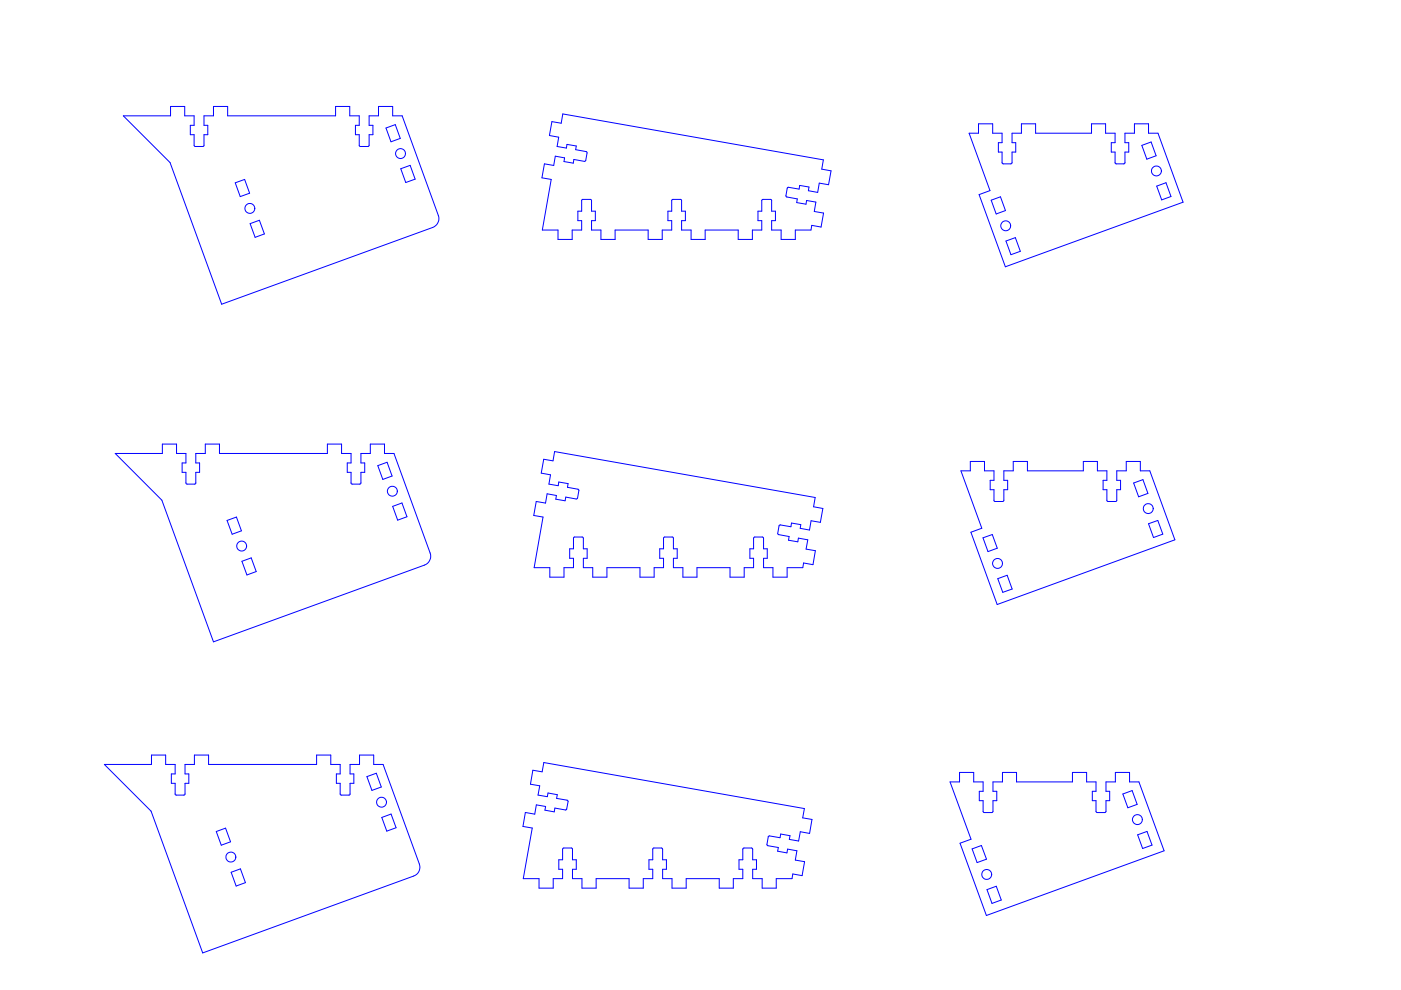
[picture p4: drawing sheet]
<svg xmlns="http://www.w3.org/2000/svg" width="297mm" height="210mm" viewBox="0 0 297 210" stroke-linecap="round" stroke-linejoin="round" font-family="sans-serif">
<g fill="none" stroke="#00f" stroke-width=".21">
<path d="M26.1 24.6h10.1v-2h3v2h2v2h-.8v2h.8v2.2l.2 .3h1.7l.2-.2v-2.3h.8v-2h-.8v-2h2v-2h3v2h22.8v-2h3.1v2h2v2h-.8v2h.8v2.3l.2 .2h1.6l.3-.3v-2.2h.8v-2h-.8v-2h1.9v-2h3.1v2h2l7.6 21.1a2.01 2.01 0 0 1-1.2 2.5l-44.7 16.3-10.9-30zM49.9 38.8l2-.8 1 3-2 .7zM81.8 27.1l2-.7 1.1 2.9-2 .8zM85 35.8l2-.7 1 2.9-2 .7zM117 25.8l2 .3 .3-1.9 55.3 9.7-.4 2 2 .3-.5 3-2-.4-.3 2-2-.4 .1-.7-1.9-.4-.2 .8-2.3-.4-.5 1.8 .2 .3 2.2 .4-.1 .8 2 .3 .1-.8 2 .3-.4 2 2 .4-.5 2.9-2-.3-.2 1h-3.3v2h-3v-2h-2v-2h.8v-2h-.8v-2.4l-.2-.1h-1.7l-.2 .2v2.3h-.8v2h.8v2h-2v2h-3v-2h-7v2h-3v-2h-2v-2h.8v-2h-.8v-2.3l-.2-.2h-1.7l-.2 .2v2.3h-.8v2h.8v2h-2v2h-3v-2h-7v2h-3v-2h-2v-2h.8v-2h-.8v-2.3l-.2-.2h-1.7l-.2 .1v2.4h-.8v2h.8v2h-2v2h-3v-2h-3.3l1.9-10.8-2-.3 .5-3 2 .4 .3-2 2 .4-.1 .8 1.9 .3 .2-.8 2.3 .4 .2-.2 .3-1.7-.2-.2-2.2-.4 .1-.7-2-.4-.1 .8-2-.3 .4-2-2-.4zM205.5 28.2h2v-1.9h3v1.9h2v2.1h-.8v1.9h.8v2.4l.2 .1h1.7l.2-.2v-2.3h.8v-1.9h-.8v-2.1h2v-1.9h3v1.9h11.8v-1.9h3v1.9h2v2.1h-.8v1.9h.8v2.4l.2 .1h1.7l.2-.1v-2.4h.8v-1.9h-.8v-2.1h2v-1.9h3v1.9h2l5.3 14.7-37.6 13.7-5.6-15.3 2.3-.9zM242.1 30.8l2-.7 1 2.9-2 .7zM245.2 39.5l2-.8 1.1 3-2 .7zM53 47.4l2-.7 1.1 2.9-2 .7zM210.1 42.4l2-.7 1.1 2.9-2 .8zM213.3 51.1l2-.7 1 2.9-2 .7zM24.4 96.1h10v-1.9h3v1.9h2v2.1h-.8v1.9h.8v2.3l.2 .2h1.7l.2-.1v-2.4h.8v-1.9h-.8v-2.1h2v-1.9h3v1.9h22.9v-1.9h3v1.9h2v2.1h-.8v1.9h.8v2.4l.2 .1h1.7l.2-.2v-2.3h.8v-1.9h-.8v-2.1h2v-1.9h3v1.9h2l7.7 21.1a2.01 2.01 0 0 1-1.2 2.6l-44.7 16.3-11-30z"/>
<path d="M80.1 98.7l2-.7 1 2.9-1.9 .7zM115.3 97.4l1.9 .3 .4-2 55.2 9.8-.3 1.9 2 .4-.6 3-1.9-.4-.4 2-1.9-.4 .1-.8-2-.3-.1 .8-2.4-.4-.4 1.8 .2 .3 2.2 .4-.1 .7 1.9 .4 .2-.8 2 .4-.4 1.9 2 .4-.5 2.9-2-.3-.2 1h-3.3v2h-3v-2h-2v-2h.8v-2h-.8v-2.4l-.2-.1h-1.7l-.2 .2v2.3h-.8v2h.8v2h-2v2h-3v-2h-7v2h-3v-2h-2v-2h.8v-2h-.8v-2.4l-.2-.1h-1.7l-.2 .2v2.3h-.8v2h.8v2h-2v2h-3v-2h-7v2h-3v-2h-2v-2h.8v-2h-.8v-2.3l-.2-.2h-1.7l-.2 .2v2.3h-.8v2h.8v2h-2v2h-3v-2h-3.4l1.9-10.8-1.9-.3 .5-3 2 .4 .3-2 2 .4-.2 .7 2 .4 .2-.8 2.2 .4 .3-.2 .2-1.7-.1-.2-2.3-.4 .1-.8-1.9-.3-.2 .8-1.9-.4 .3-1.9-1.9-.4zM203.7 99.8h2v-2h3v2h2v2h-.8v2h.8v2.4l.2 .1h1.7l.2-.2v-2.3h.8v-2h-.8v-2h2v-2h3v2h11.9v-2h3v2h2v2h-.8v2h.8v2.3l.2 .2h1.7l.2-.2v-2.3h.8v-2h-.8v-2h2v-2h3v2h2l5.3 14.7-37.7 13.7-5.5-15.4 2.3-.8zM48.1 110.3l2-.7 1.1 3-2 .7zM51.3 119l2-.7 1 2.9-1.9 .7zM83.3 107.4l1.9-.8 1.1 3-2 .7zM208.4 114l2-.7 1 2.9-1.9 .8zM240.4 102.4l1.9-.7 1.1 2.9-2 .7zM243.5 111l2-.7 1 2.9-1.9 .8zM211.5 122.7l2-.7 1.1 2.9-2 .7zM22.1 162.1h10v-2h3v2h2v2h-.8v2h.8v2.3l.2 .2h1.8l.1-.2v-2.3h.8v-2h-.8v-2h2v-2h3v2h22.9v-2h3v2h2v2h-.8v2h.8v2.3l.2 .2h1.8l.1-.2v-2.3h.8v-2h-.8v-2h2v-2h3v2h2l7.7 21.1a1.98 1.98 0 0 1-1.2 2.5l-44.7 16.3-11-30zM45.9 176.3l1.9-.7 1.1 2.9-2 .7z"/>
<path d="M77.8 164.7l2-.8 1 3-1.9 .7zM80.9 173.3l2-.7 1.1 2.9-2 .7zM113 163.3l1.9 .3 .4-1.9 55.2 9.7-.3 2 2 .3-.6 3-1.9-.4-.4 2-1.9-.3 .1-.8-2-.4-.1 .8-2.3-.4-.2 .2-.3 1.7 .2 .2 2.2 .4-.1 .8 1.9 .3 .2-.8 2 .4-.4 2 2 .3-.5 3-2-.4-.2 1h-3.3v2h-3v-2h-2v-2h.8v-2h-.8v-2.3l-.2-.2h-1.7l-.2 .2v2.3h-.8v2h.8v2h-2v2h-3v-2h-7v2h-3v-2h-2v-2h.8v-2h-.8v-2.3l-.3-.2h-1.6l-.2 .2v2.3h-.8v2h.8v2h-2v2h-3v-2h-7v2h-3v-2h-2v-2h.8v-2h-.8v-2.3l-.2-.2h-1.7l-.2 .2v2.3h-.8v2h.8v2h-2v2h-3v-2h-3.4l1.9-10.7-1.9-.4 .5-2.9 2 .3 .3-1.9 2 .3-.2 .8 2 .3 .2-.8 2.3 .4 .4-1.8-.2-.2-2.2-.4 .2-.8-2-.4-.2 .8-1.9-.3 .3-2-1.9-.3zM201.4 165.8h2v-2h3v2h2v2h-.8v2h.8v2.3l.3 .2h1.6l.2-.2v-2.3h.8v-2h-.8v-2h2v-2h3v2h11.9v-2h3v2h2v2h-.8v2h.8v2.3l.2 .2h1.6l.3-.3v-2.2h.8v-2h-.8v-2h2v-2h3v2h2l5.3 14.6-37.7 13.7-5.6-15.3 2.4-.9zM206.1 180l2-.7 1.1 2.9-2 .7zM238.1 168.3l1.9-.7 1.1 2.9-2 .8zM241.2 177l2-.7 1 2.9-1.9 .7zM49 184.9l2-.7 1 2.9-1.9 .8zM209.3 188.6l1.9-.7 1.1 2.9-2 .7z"/>
<circle cx="84.9" cy="32.6" r="1.05"/>
<circle cx="245.2" cy="36.2" r="1.05"/>
<circle cx="53" cy="44.2" r="1.05"/>
<circle cx="213.2" cy="47.9" r="1.05"/>
<circle cx="51.2" cy="115.8" r="1.05"/>
<circle cx="83.2" cy="104.1" r="1.05"/>
<circle cx="211.5" cy="119.5" r="1.04"/>
<circle cx="243.4" cy="107.8" r="1.05"/>
<circle cx="80.9" cy="170.1" r="1.05"/>
<circle cx="241.1" cy="173.8" r="1.05"/>
<circle cx="48.9" cy="181.7" r="1.05"/>
<circle cx="209.2" cy="185.4" r="1.05"/>
</g>
</svg>
